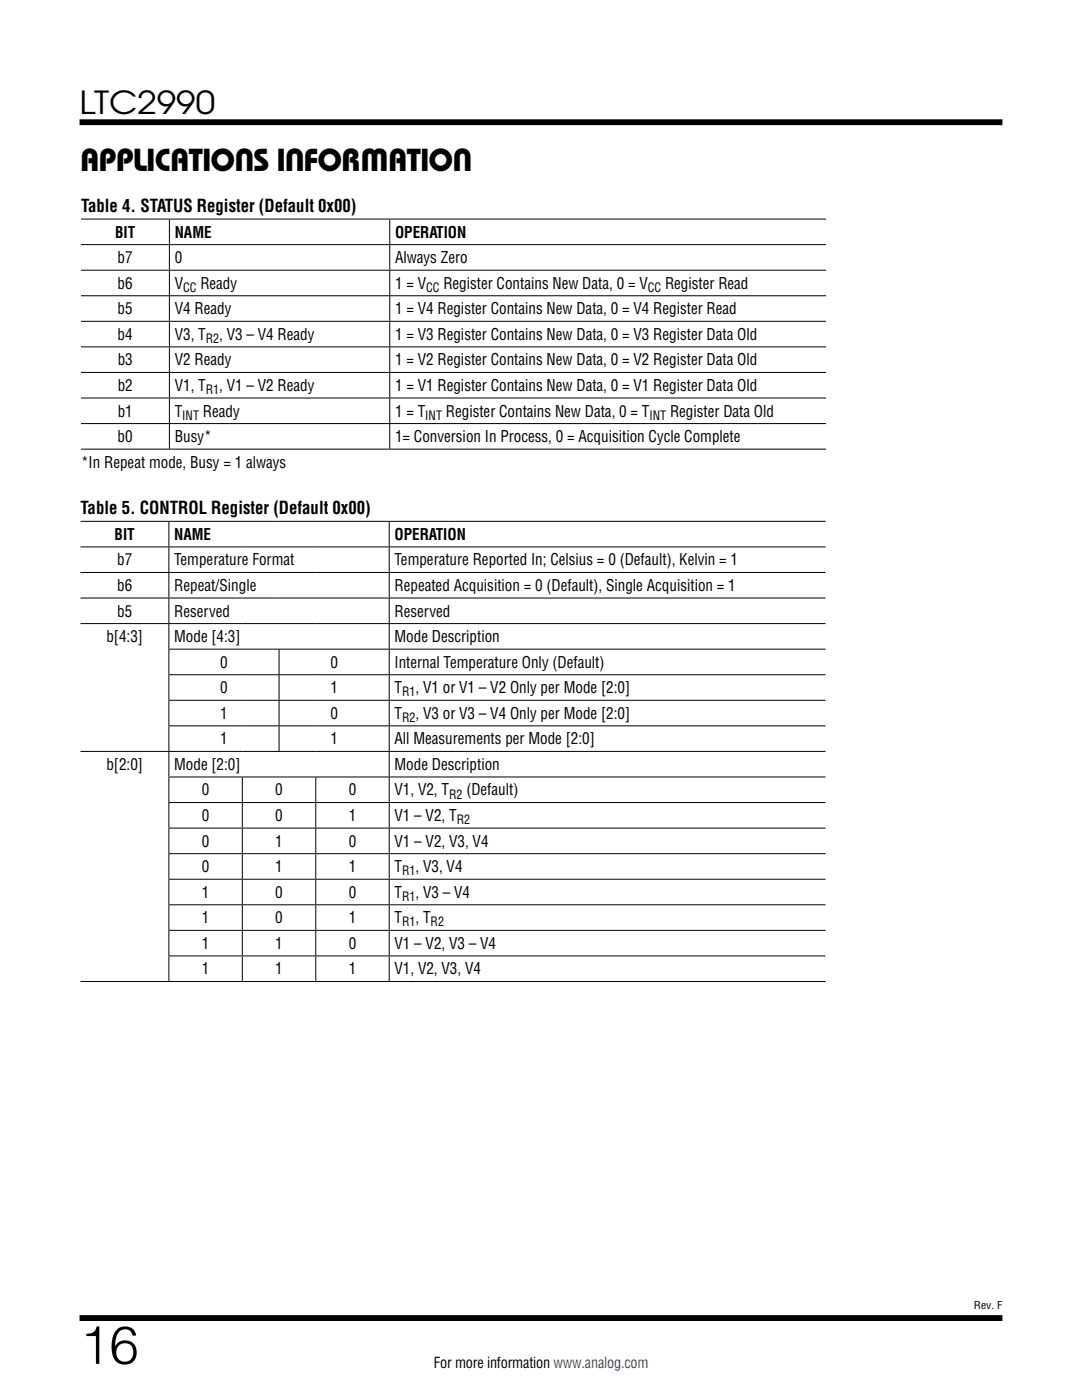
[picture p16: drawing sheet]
<svg xmlns="http://www.w3.org/2000/svg" width="216mm" height="279mm" viewBox="0 0 216 279" stroke-linecap="round" stroke-linejoin="round" font-family="sans-serif">
<defs><g id="words">
<text font-size="10.6" x="15.9" y="272.2">16</text>
<g font-size="6.3">
<text x="15.9" y="22.8">LTC2990</text>
<text x="16" y="34.1">APPLICATIONS INFORMATION</text>
</g>
<g font-size="3.5">
<text x="16.2" y="42.3">Table 4. STATUS Register (Default 0x00)</text>
<text x="16.1" y="102.6">Table 5. CONTROL Register (Default 0x00)</text>
</g>
<g font-size="3.2">
<text x="23" y="47.4">BIT</text>
<text x="34.9" y="47.4">NAME</text>
<text x="78.8" y="47.4">OPERATION</text>
<text x="23.5" y="52.5">b7</text>
<text x="34.9" y="52.5">0</text>
<text x="78.8" y="52.5">Always Zero</text>
<text x="23.5" y="57.6">b6</text>
<text x="34.9" y="57.6">V</text>
<text x="40" y="57.6">Ready</text>
<text x="78.8" y="57.6">1 = V</text>
<text x="88.5" y="57.6">Register Contains New Data, 0 = V</text>
<text x="132.7" y="57.6">Register Read</text>
<text x="23.5" y="62.7">b5</text>
<text x="34.9" y="62.7">V4 Ready</text>
<text x="78.8" y="62.7">1 = V4 Register Contains New Data, 0 = V4 Register Read</text>
<text x="23.5" y="67.8">b4</text>
<text x="34.9" y="67.8">V3, T</text>
<text x="43.7" y="67.8">, V3 – V4 Ready</text>
<text x="78.8" y="67.8">1 = V3 Register Contains New Data, 0 = V3 Register Data Old</text>
<text x="23.5" y="72.9">b3</text>
<text x="34.9" y="72.9">V2 Ready</text>
<text x="78.8" y="72.9">1 = V2 Register Contains New Data, 0 = V2 Register Data Old</text>
<text x="23.5" y="78">b2</text>
<text x="23.5" y="83.1">b1</text>
<text x="34.9" y="78">V1, T</text>
<text x="34.9" y="83.1">T</text>
<text x="40.5" y="83.1">Ready</text>
<text x="43.7" y="78">, V1 – V2 Ready</text>
<text x="78.8" y="83.1">1 = T</text>
<text x="78.8" y="78">1 = V1 Register Contains New Data, 0 = V1 Register Data Old</text>
<text x="89" y="83.1">Register Contains New Data, 0 = T</text>
<text x="133.7" y="83.1">Register Data Old</text>
<text x="23.5" y="88.2">b0</text>
<text x="34.9" y="88.2">Busy*</text>
<text x="78.8" y="88.2">1= Conversion In Process, 0 = Acquisition Cycle Complete</text>
<text x="16.2" y="93.3">*In Repeat mode, Busy = 1 always</text>
<text x="22.9" y="107.7">BIT</text>
<text x="34.8" y="107.7">NAME</text>
<text x="78.7" y="107.7">OPERATION</text>
<text x="23.4" y="112.8">b7</text>
<text x="34.8" y="112.8">Temperature Format</text>
<text x="78.7" y="112.8">Temperature Reported In; Celsius = 0 (Default), Kelvin = 1</text>
<text x="23.4" y="117.9">b6</text>
<text x="34.8" y="117.9">Repeat/Single</text>
<text x="78.7" y="117.9">Repeated Acquisition = 0 (Default), Single Acquisition = 1</text>
<text x="23.4" y="123">b5</text>
<text x="34.8" y="123">Reserved</text>
<text x="78.7" y="123">Reserved</text>
<text x="21.2" y="128.1">b[4:3]</text>
<text x="34.8" y="128.1">Mode [4:3]</text>
<text x="78.7" y="128.1">Mode Description</text>
<text x="43.9" y="133.2">0</text>
<text x="65.9" y="133.2">0</text>
<text x="78.7" y="133.2">Internal Temperature Only (Default)</text>
<text x="43.9" y="143.4">1</text>
<text x="43.9" y="138.3">0</text>
<text x="65.9" y="143.4">0</text>
<text x="65.9" y="138.3">1</text>
<text x="78.7" y="143.4">T</text>
<text x="78.7" y="138.3">T</text>
<text x="82.9" y="138.3">, V1 or V1 – V2 Only per Mode [2:0]</text>
<text x="82.9" y="143.4">, V3 or V3 – V4 Only per Mode [2:0]</text>
<text x="43.9" y="148.6">1</text>
<text x="65.9" y="148.6">1</text>
<text x="78.7" y="148.6">All Measurements per Mode [2:0]</text>
<text x="21.2" y="153.7">b[2:0]</text>
<text x="34.8" y="153.7">Mode [2:0]</text>
<text x="78.7" y="153.7">Mode Description</text>
<text x="40.3" y="158.8">0</text>
<text x="54.9" y="158.8">0</text>
<text x="69.6" y="158.8">0</text>
<text x="78.7" y="158.8">V1, V2, T</text>
<text x="93.1" y="158.8">(Default)</text>
<text x="40.3" y="163.9">0</text>
<text x="54.9" y="163.9">0</text>
<text x="69.6" y="163.9">1</text>
<text x="78.7" y="163.9">V1 – V2, T</text>
<text x="40.3" y="169">0</text>
<text x="54.9" y="169">1</text>
<text x="69.6" y="169">0</text>
<text x="78.7" y="169">V1 – V2, V3, V4</text>
<text x="40.3" y="174.1">0</text>
<text x="40.3" y="179.2">1</text>
<text x="54.9" y="174.1">1</text>
<text x="54.9" y="179.2">0</text>
<text x="69.6" y="174.1">1</text>
<text x="69.6" y="179.2">0</text>
<text x="78.7" y="174.1">T</text>
<text x="78.7" y="179.2">T</text>
<text x="82.9" y="174.1">, V3, V4</text>
<text x="82.9" y="179.2">, V3 – V4</text>
<text x="40.3" y="184.3">1</text>
<text x="54.9" y="184.3">0</text>
<text x="69.6" y="184.3">1</text>
<text x="78.7" y="184.3">T</text>
<text x="82.9" y="184.3">, T</text>
<text x="40.3" y="189.4">1</text>
<text x="54.9" y="189.4">1</text>
<text x="69.6" y="189.4">0</text>
<text x="78.7" y="189.4">V1 – V2, V3 – V4</text>
<text x="40.3" y="194.5">1</text>
<text x="54.9" y="194.5">1</text>
<text x="69.6" y="194.5">1</text>
<text x="78.7" y="194.5">V1, V2, V3, V4</text>
</g>
<text font-size="3" x="86.6" y="273.1">For more information www.analog.com</text>
<g font-size="2.5">
<text x="36.5" y="58.2">CC</text>
<text x="85" y="58.2">CC</text>
<text x="129.3" y="58.2">CC</text>
<text x="41.1" y="68.5">R2</text>
<text x="36.4" y="83.8">INT</text>
<text x="41.1" y="78.7">R1</text>
<text x="84.9" y="83.8">INT</text>
<text x="129.6" y="83.8">INT</text>
<text x="80.2" y="139">R1</text>
<text x="80.2" y="144.1">R2</text>
<text x="89.6" y="159.4">R2</text>
<text x="91.1" y="164.5">R2</text>
<text x="80.2" y="174.7">R1</text>
<text x="80.2" y="179.8">R1</text>
<text x="80.2" y="184.9">R1</text>
<text x="85.9" y="184.9">R2</text>
</g>
<text font-size="2.1" x="194.3" y="261.2">Rev. F</text>
</g></defs>
<path d="M15.9 24.4h184.1M15.9 263h184.1" fill="none" stroke="#000" stroke-width="1.2" stroke-linecap="butt"/>
<g fill="none" stroke="#000" stroke-width=".2">
<path d="M16.2 48.8h148.6M16.2 53.9h148.6M16.2 59h148.6M16.2 43.7h148.6M33.8 43.8v4.9M33.8 48.9v4.9M33.8 54v4.9M33.8 59.1v4.9M77.8 43.8v4.9M77.8 48.9v4.9M77.8 54v4.9M77.8 59.1v4.9"/>
<path d="M16.2 64.1h148.6M16.2 69.2h148.6M16.2 74.3h148.6M16.2 79.4h148.6M33.8 64.2v4.9M33.8 69.3v4.9M33.8 74.4v4.9M33.8 79.5v4.9M77.8 64.2v4.9M77.8 69.3v4.9M77.8 74.4v4.9M77.8 79.5v4.9"/>
<path d="M16.2 84.5h148.6M16.2 89.6h148.6M33.8 84.6v4.9M77.8 84.6v4.9M16.1 109.1h148.6M16.1 114.2h148.6M16.1 119.4h148.6M16.1 104h148.6M33.7 104.1v5M33.7 109.2v5M33.7 114.3v5M33.7 119.4v5"/>
<path d="M77.7 104.1v5M77.7 109.2v5M77.7 114.3v5M77.7 119.4v5M16.1 124.5h148.6M33.6 129.6h131.1M33.6 134.7h131.1M33.6 139.8h131.1M33.7 124.5v5M33.7 129.6v5M33.7 134.7v5M33.7 139.8v5"/>
<path d="M55.7 129.6v5M55.7 134.7v5M55.7 139.8v5M77.7 124.5v5M77.7 129.6v5M77.7 134.7v5M77.7 139.8v5M16.1 150h148.6M33.6 144.9h131.1M33.6 155.1h131.1M33.7 144.9v5M33.7 150v5"/>
<path d="M33.7 155.2v4.9M48.4 155.2v4.9M55.7 144.9v5M63 155.2v4.9M77.7 144.9v5M77.7 150v5M77.7 155.2v4.9M33.6 160.2h131.1M33.6 165.3h131.1M33.6 170.4h131.1M33.6 175.5h131.1M33.7 160.3v4.9"/>
<path d="M33.7 165.4v4.9M33.7 170.5v4.9M33.7 175.6v4.9M48.4 160.3v4.9M48.4 165.4v4.9M48.4 170.5v4.9M48.4 175.6v4.9M63 160.3v4.9M63 165.4v4.9M63 170.5v4.9M63 175.6v4.9M77.7 160.3v4.9"/>
<path d="M77.7 165.4v4.9M77.7 170.5v4.9M77.7 175.6v4.9M16.1 195.9h148.6M33.6 180.6h131.1M33.6 185.7h131.1M33.6 190.8h131.1M33.7 180.7v4.9M33.7 185.8v4.9M33.7 190.9v4.9M48.4 180.7v4.9M48.4 185.8v4.9"/>
<path d="M48.4 190.9v4.9M63 180.7v4.9M63 185.8v4.9M63 190.9v4.9M77.7 180.7v4.9M77.7 185.8v4.9M77.7 190.9v4.9"/>
</g>
<use href="#words"/>
</svg>
